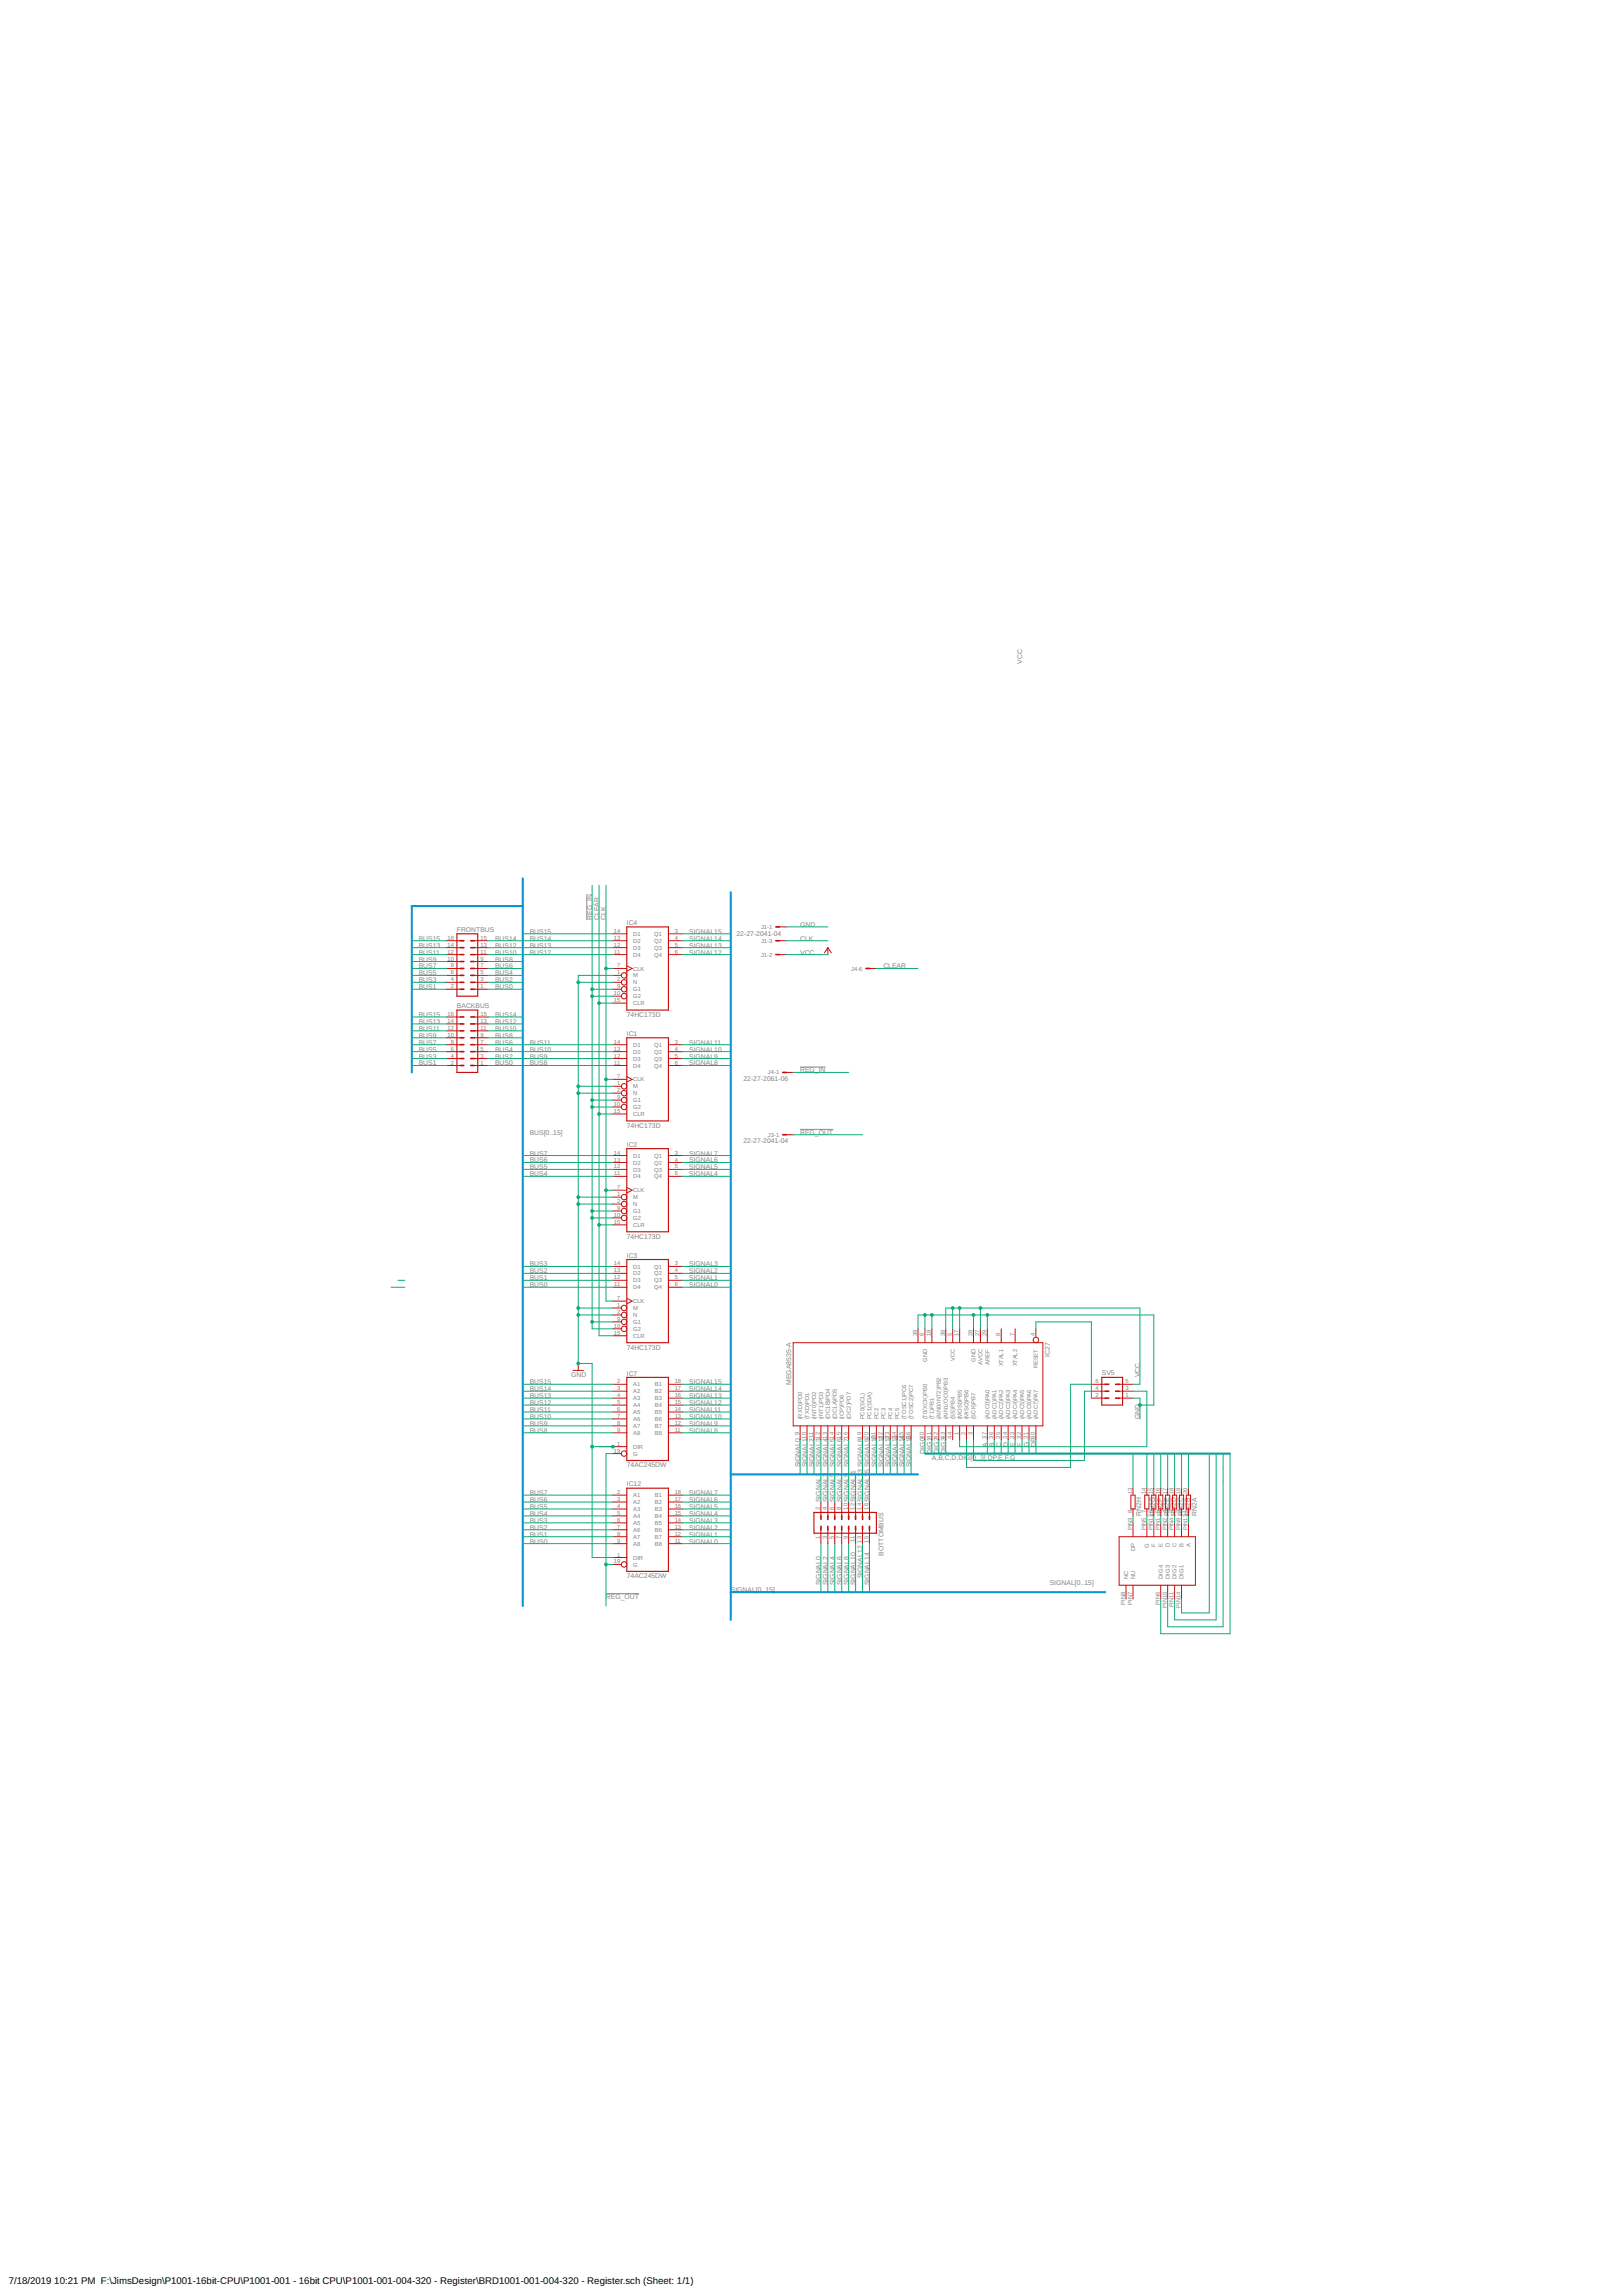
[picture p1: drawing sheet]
<svg xmlns="http://www.w3.org/2000/svg" width="594mm" height="841mm" viewBox="0 0 594 841" stroke-linecap="round" stroke-linejoin="round" font-family="sans-serif">
<defs><g id="words">
<g font-size="3.5">
<text x="3.2" y="836.8">7/18/2019</text>
<text x="19.9" y="836.8">10:21 PM F:\JimsDesign\P1001-16bit-CPU\P1001-001 - 16bit CPU\P1001-001-004-320 - Register\BRD1001-001-004-320 - Register.sch (Sheet: 1/1)</text>
</g>
<g font-size="2.5" fill="#808080">
<text x="374.3" y="243.2" transform="rotate(-90 374.3 243.2)">VCC</text>
<text x="167.3" y="341.4">FRONTBUS</text>
<text x="216.9" y="337.1" transform="rotate(-90 216.9 337.1)">REG_IN</text>
<text x="219.4" y="337.1" transform="rotate(-90 219.4 337.1)">CLEAR</text>
<text x="221.9" y="337.1" transform="rotate(-90 221.9 337.1)">CLK</text>
<text x="229.6" y="339">IC4</text>
<text x="293.1" y="339.7">GND</text>
<text x="153.4" y="347.3">BUS13</text>
<text x="153.4" y="344.7">BUS15</text>
<text x="181.3" y="347.3">BUS12</text>
<text x="181.3" y="344.7">BUS14</text>
<text x="194" y="347.3">BUS13</text>
<text x="194" y="344.7">BUS14</text>
<text x="194" y="342.2">BUS15</text>
<text x="252.4" y="342.2">SIGNAL15</text>
<text x="252.4" y="344.7">SIGNAL14</text>
<text x="252.4" y="347.3">SIGNAL13</text>
<text x="269.8" y="342.8">22-27-2041-04</text>
<text x="293.1" y="344.7">CLK</text>
<text x="153.4" y="352.4">BUS9</text>
<text x="153.4" y="349.8">BUS11</text>
<text x="181.3" y="352.4">BUS8</text>
<text x="181.3" y="349.8">BUS10</text>
<text x="194" y="349.8">BUS12</text>
<text x="252.4" y="349.8">SIGNAL12</text>
<text x="293.1" y="349.8">VCC</text>
<text x="153.4" y="354.9">BUS7</text>
<text x="153.4" y="357.4">BUS5</text>
<text x="153.4" y="360">BUS3</text>
<text x="181.3" y="354.9">BUS6</text>
<text x="181.3" y="357.4">BUS4</text>
<text x="181.3" y="360">BUS2</text>
<text x="323.5" y="354.9">CLEAR</text>
<text x="153.4" y="362.5">BUS1</text>
<text x="181.3" y="362.5">BUS0</text>
<text x="167.3" y="369.4">BACKBUS</text>
<text x="153.4" y="377.8">BUS11</text>
<text x="153.4" y="375.2">BUS13</text>
<text x="153.4" y="372.7">BUS15</text>
<text x="181.3" y="377.8">BUS10</text>
<text x="181.3" y="375.2">BUS12</text>
<text x="181.3" y="372.7">BUS14</text>
<text x="229.6" y="372.7">74HC173D</text>
<text x="153.4" y="382.8">BUS7</text>
<text x="153.4" y="380.3">BUS9</text>
<text x="181.3" y="382.8">BUS6</text>
<text x="181.3" y="380.3">BUS8</text>
<text x="194" y="382.8">BUS11</text>
<text x="229.6" y="379.7">IC1</text>
<text x="252.4" y="382.8">SIGNAL11</text>
<text x="153.4" y="385.4">BUS5</text>
<text x="153.4" y="387.9">BUS3</text>
<text x="181.3" y="385.4">BUS4</text>
<text x="181.3" y="387.9">BUS2</text>
<text x="194" y="387.9">BUS9</text>
<text x="194" y="385.4">BUS10</text>
<text x="252.4" y="385.4">SIGNAL10</text>
<text x="252.4" y="387.9">SIGNAL9</text>
<text x="153.4" y="390.5">BUS1</text>
<text x="181.3" y="390.5">BUS0</text>
<text x="194" y="390.5">BUS8</text>
<text x="252.4" y="390.5">SIGNAL8</text>
<text x="293.1" y="393">REG_IN</text>
<text x="272.3" y="396.2">22-27-2061-06</text>
<text x="229.6" y="413.3">74HC173D</text>
<text x="194" y="415.8">BUS[0..15]</text>
<text x="272.3" y="419">22-27-2041-04</text>
<text x="293.1" y="415.8">REG_OUT</text>
<text x="194" y="423.5">BUS7</text>
<text x="229.6" y="420.3">IC2</text>
<text x="252.4" y="423.5">SIGNAL7</text>
<text x="194" y="426">BUS6</text>
<text x="194" y="428.5">BUS5</text>
<text x="194" y="431.1">BUS4</text>
<text x="252.4" y="426">SIGNAL6</text>
<text x="252.4" y="431.1">SIGNAL4</text>
<text x="252.4" y="428.5">SIGNAL5</text>
<text x="229.6" y="453.9">74HC173D</text>
<text x="229.6" y="460.9">IC3</text>
<text x="194" y="466.6">BUS2</text>
<text x="194" y="464.1">BUS3</text>
<text x="252.4" y="464.1">SIGNAL3</text>
<text x="252.4" y="466.6">SIGNAL2</text>
<text x="194" y="471.7">BUS0</text>
<text x="194" y="469.2">BUS1</text>
<text x="252.4" y="469.2">SIGNAL1</text>
<text x="252.4" y="471.7">SIGNAL0</text>
<text x="229.6" y="494.6">74HC173D</text>
<text x="384.5" y="497.3" transform="rotate(-90 384.5 497.3)">IC27</text>
<text x="403.5" y="504">SV5</text>
<text x="194" y="509.8">BUS14</text>
<text x="194" y="507.3">BUS15</text>
<text x="209.2" y="504.7">GND</text>
<text x="229.6" y="504.1">IC7</text>
<text x="252.4" y="507.3">SIGNAL15</text>
<text x="252.4" y="509.8">SIGNAL14</text>
<text x="289.8" y="507.5" transform="rotate(-90 289.8 507.5)">MEGA8535-A</text>
<text x="417.5" y="504.7" transform="rotate(-90 417.5 504.7)">VCC</text>
<text x="194" y="514.9">BUS12</text>
<text x="194" y="512.4">BUS13</text>
<text x="252.4" y="512.4">SIGNAL13</text>
<text x="252.4" y="514.9">SIGNAL12</text>
<text x="194" y="520">BUS10</text>
<text x="194" y="517.4">BUS11</text>
<text x="252.4" y="517.4">SIGNAL11</text>
<text x="252.4" y="520">SIGNAL10</text>
<text x="417.5" y="520" transform="rotate(-90 417.5 520)">GND</text>
<text x="194" y="525.1">BUS8</text>
<text x="194" y="522.5">BUS9</text>
<text x="252.4" y="522.5">SIGNAL9</text>
<text x="252.4" y="525.1">SIGNAL8</text>
<text x="338.8" y="532.7" transform="rotate(-90 338.8 532.7)">DIG0</text>
<text x="341.3" y="532.7" transform="rotate(-90 341.3 532.7)">DIG1</text>
<text x="343.9" y="532.7" transform="rotate(-90 343.9 532.7)">DIG2</text>
<text x="346.4" y="532.7" transform="rotate(-90 346.4 532.7)">DIG3</text>
<text x="361.6" y="530.1" transform="rotate(-90 361.6 530.1)">A</text>
<text x="364.2" y="530.1" transform="rotate(-90 364.2 530.1)">B</text>
<text x="366.7" y="530.1" transform="rotate(-90 366.7 530.1)">C</text>
<text x="369.3" y="530.1" transform="rotate(-90 369.3 530.1)">D</text>
<text x="371.8" y="530.1" transform="rotate(-90 371.8 530.1)">E</text>
<text x="374.3" y="530.1" transform="rotate(-90 374.3 530.1)">F</text>
<text x="376.9" y="530.1" transform="rotate(-90 376.9 530.1)">G</text>
<text x="379.4" y="530.1" transform="rotate(-90 379.4 530.1)">DP</text>
<text x="229.6" y="537.8">74AC245DW</text>
<text x="293.1" y="537.8" transform="rotate(-90 293.1 537.8)">SIGNAL0</text>
<text x="295.6" y="537.8" transform="rotate(-90 295.6 537.8)">SIGNAL1</text>
<text x="298.1" y="537.8" transform="rotate(-90 298.1 537.8)">SIGNAL2</text>
<text x="300.7" y="537.8" transform="rotate(-90 300.7 537.8)">SIGNAL3</text>
<text x="303.2" y="537.8" transform="rotate(-90 303.2 537.8)">SIGNAL4</text>
<text x="305.8" y="537.8" transform="rotate(-90 305.8 537.8)">SIGNAL5</text>
<text x="308.3" y="537.8" transform="rotate(-90 308.3 537.8)">SIGNAL6</text>
<text x="310.8" y="537.8" transform="rotate(-90 310.8 537.8)">SIGNAL7</text>
<text x="315.9" y="539.9" transform="rotate(-90 315.9 539.9)">3 SIGNAL8</text>
<text x="318.5" y="539.9" transform="rotate(-90 318.5 539.9)">5 SIGNAL9</text>
<text x="321" y="537.8" transform="rotate(-90 321 537.8)">SIGNAL10</text>
<text x="323.5" y="537.8" transform="rotate(-90 323.5 537.8)">SIGNAL11</text>
<text x="326.1" y="537.8" transform="rotate(-90 326.1 537.8)">SIGNAL12</text>
<text x="328.6" y="537.8" transform="rotate(-90 328.6 537.8)">SIGNAL13</text>
<text x="331.2" y="537.8" transform="rotate(-90 331.2 537.8)">SIGNAL14</text>
<text x="333.7" y="537.8" transform="rotate(-90 333.7 537.8)">SIGNAL15</text>
<text x="341.3" y="535.2">A,B,C,D,DIG[0..3],DP,E,F,G</text>
<text x="229.6" y="544.7">IC12</text>
<text x="313.4" y="540.1" transform="rotate(-90 313.4 540.1)">1</text>
<text x="194" y="547.9">BUS7</text>
<text x="194" y="550.4">BUS6</text>
<text x="252.4" y="547.9">SIGNAL7</text>
<text x="252.4" y="550.4">SIGNAL6</text>
<text x="300.7" y="550.4" transform="rotate(-90 300.7 550.4)">SIGNAL1</text>
<text x="303.2" y="550.4" transform="rotate(-90 303.2 550.4)">SIGNAL3</text>
<text x="305.8" y="550.4" transform="rotate(-90 305.8 550.4)">SIGNAL5</text>
<text x="308.3" y="550.4" transform="rotate(-90 308.3 550.4)">SIGNAL7</text>
<text x="310.8" y="550.4" transform="rotate(-90 310.8 550.4)">SIGNAL9</text>
<text x="313.4" y="550.4" transform="rotate(-90 313.4 550.4)">SIGNAL1</text>
<text x="315.9" y="550.4" transform="rotate(-90 315.9 550.4)">SIGNAL1</text>
<text x="318.5" y="550.4" transform="rotate(-90 318.5 550.4)">SIGNAL1</text>
<text x="194" y="553">BUS5</text>
<text x="194" y="555.5">BUS4</text>
<text x="252.4" y="555.5">SIGNAL4</text>
<text x="252.4" y="553">SIGNAL5</text>
<text x="418" y="555.5" transform="rotate(-90 418 555.5)">RN2H</text>
<text x="423.1" y="555.5" transform="rotate(-90 423.1 555.5)">RN2G</text>
<text x="425.6" y="555.5" transform="rotate(-90 425.6 555.5)">RN2F</text>
<text x="428.2" y="555.5" transform="rotate(-90 428.2 555.5)">RN2E</text>
<text x="430.7" y="555.5" transform="rotate(-90 430.7 555.5)">RN2D</text>
<text x="433.3" y="555.5" transform="rotate(-90 433.3 555.5)">RN2C</text>
<text x="435.8" y="555.5" transform="rotate(-90 435.8 555.5)">RN2B</text>
<text x="438.3" y="555.5" transform="rotate(-90 438.3 555.5)">RN2A</text>
<text x="194" y="563.1">BUS1</text>
<text x="194" y="560.6">BUS2</text>
<text x="194" y="558.1">BUS3</text>
<text x="252.4" y="558.1">SIGNAL3</text>
<text x="252.4" y="560.6">SIGNAL2</text>
<text x="252.4" y="563.1">SIGNAL1</text>
<text x="194" y="565.7">BUS0</text>
<text x="252.4" y="565.7">SIGNAL0</text>
<text x="323.5" y="570.1" transform="rotate(-90 323.5 570.1)">BOTTOMBUS</text>
<text x="229.6" y="578.4">74AC245DW</text>
<text x="300.7" y="580.9" transform="rotate(-90 300.7 580.9)">SIGNAL0</text>
<text x="303.2" y="580.9" transform="rotate(-90 303.2 580.9)">SIGNAL2</text>
<text x="305.8" y="580.9" transform="rotate(-90 305.8 580.9)">SIGNAL4</text>
<text x="308.3" y="580.9" transform="rotate(-90 308.3 580.9)">SIGNAL6</text>
<text x="310.8" y="580.9" transform="rotate(-90 310.8 580.9)">SIGNAL8</text>
<text x="313.4" y="580.9" transform="rotate(-90 313.4 580.9)">SIGNAL10</text>
<text x="315.9" y="578.4" transform="rotate(-90 315.9 578.4)">SIGNAL12</text>
<text x="318.5" y="580.9" transform="rotate(-90 318.5 580.9)">SIGNAL14</text>
<text x="384.5" y="580.9">SIGNAL[0..15]</text>
<text x="221.9" y="586">REG_OUT</text>
<text x="267.7" y="583.5">SIGNAL[0..15]</text>
</g>
<g font-size="2.1" fill="#808080">
<text x="224.9" y="341.8">14</text>
<text x="247.1" y="341.8">3</text>
<text x="278.7" y="340.4">J1-1</text>
<text x="163.9" y="346.9">14</text>
<text x="163.9" y="344.4">16</text>
<text x="176" y="346.9">13</text>
<text x="176" y="344.4">15</text>
<text x="224.9" y="346.9">12</text>
<text x="224.9" y="344.4">13</text>
<text x="231.9" y="345.5">D2</text>
<text x="231.9" y="343">D1</text>
<text x="239.6" y="343">Q1</text>
<text x="239.6" y="345.5">Q2</text>
<text x="247.1" y="344.4">4</text>
<text x="247.1" y="346.9">5</text>
<text x="278.7" y="345.5">J1-3</text>
<text x="163.9" y="352">10</text>
<text x="163.9" y="349.5">12</text>
<text x="176" y="352">9</text>
<text x="176" y="349.5">11</text>
<text x="225" y="349.5">11</text>
<text x="231.9" y="350.6">D4</text>
<text x="231.9" y="348">D3</text>
<text x="239.6" y="348">Q3</text>
<text x="239.6" y="350.6">Q4</text>
<text x="247.1" y="349.5">6</text>
<text x="278.7" y="350.6">J1-2</text>
<text x="165.1" y="359.6">4</text>
<text x="165.1" y="357.1">6</text>
<text x="165.1" y="354.5">8</text>
<text x="176" y="359.6">3</text>
<text x="176" y="357.1">5</text>
<text x="176" y="354.5">7</text>
<text x="226" y="357.1">1</text>
<text x="226" y="359.6">2</text>
<text x="226" y="354.5">7</text>
<text x="231.9" y="358.2">M</text>
<text x="231.9" y="355.7">CLK</text>
<text x="311.7" y="355.7">J4-6</text>
<text x="165.1" y="362.2">2</text>
<text x="176" y="362.2">1</text>
<text x="224.9" y="364.7">10</text>
<text x="226" y="362.2">9</text>
<text x="231.9" y="360.7">N</text>
<text x="231.9" y="363.3">G1</text>
<text x="231.9" y="365.8">G2</text>
<text x="224.9" y="367.2">15</text>
<text x="231.9" y="368.4">CLR</text>
<text x="163.9" y="377.4">12</text>
<text x="163.9" y="374.9">14</text>
<text x="163.9" y="372.3">16</text>
<text x="176" y="377.4">11</text>
<text x="176" y="374.9">13</text>
<text x="176" y="372.3">15</text>
<text x="163.9" y="379.9">10</text>
<text x="165.1" y="382.5">8</text>
<text x="176" y="382.5">7</text>
<text x="176" y="379.9">9</text>
<text x="224.9" y="382.5">14</text>
<text x="231.9" y="383.6">D1</text>
<text x="239.6" y="383.6">Q1</text>
<text x="247.1" y="382.5">3</text>
<text x="165.1" y="387.6">4</text>
<text x="165.1" y="385">6</text>
<text x="176" y="387.6">3</text>
<text x="176" y="385">5</text>
<text x="224.9" y="387.6">12</text>
<text x="224.9" y="385">13</text>
<text x="231.9" y="388.7">D3</text>
<text x="231.9" y="386.1">D2</text>
<text x="239.6" y="386.1">Q2</text>
<text x="239.6" y="388.7">Q3</text>
<text x="247.1" y="385">4</text>
<text x="247.1" y="387.6">5</text>
<text x="165.1" y="390.1">2</text>
<text x="176" y="390.1">1</text>
<text x="225" y="390.1">11</text>
<text x="226" y="395.2">7</text>
<text x="231.9" y="391.2">D4</text>
<text x="239.6" y="391.2">Q4</text>
<text x="247.1" y="390.1">6</text>
<text x="281.3" y="393.8">J4-1</text>
<text x="226" y="397.7">1</text>
<text x="226" y="400.3">2</text>
<text x="231.9" y="398.8">M</text>
<text x="231.9" y="401.4">N</text>
<text x="231.9" y="396.3">CLK</text>
<text x="224.9" y="405.3">10</text>
<text x="224.9" y="407.9">15</text>
<text x="226" y="402.8">9</text>
<text x="231.9" y="403.9">G1</text>
<text x="231.9" y="406.5">G2</text>
<text x="231.9" y="409">CLR</text>
<text x="281.3" y="416.6">J3-1</text>
<text x="224.9" y="425.7">13</text>
<text x="224.9" y="423.1">14</text>
<text x="231.9" y="424.2">D1</text>
<text x="239.6" y="424.2">Q1</text>
<text x="247.1" y="423.1">3</text>
<text x="247.1" y="425.7">4</text>
<text x="224.9" y="428.2">12</text>
<text x="225" y="430.7">11</text>
<text x="231.9" y="431.8">D4</text>
<text x="231.9" y="429.3">D3</text>
<text x="231.9" y="426.8">D2</text>
<text x="239.6" y="426.8">Q2</text>
<text x="239.6" y="429.3">Q3</text>
<text x="239.6" y="431.8">Q4</text>
<text x="247.1" y="428.2">5</text>
<text x="247.1" y="430.7">6</text>
<text x="226" y="435.8">7</text>
<text x="231.9" y="436.9">CLK</text>
<text x="226" y="438.3">1</text>
<text x="226" y="440.9">2</text>
<text x="226" y="443.4">9</text>
<text x="231.9" y="439.5">M</text>
<text x="231.9" y="442">N</text>
<text x="224.9" y="446">10</text>
<text x="224.9" y="448.5">15</text>
<text x="231.9" y="444.5">G1</text>
<text x="231.9" y="447.1">G2</text>
<text x="231.9" y="449.6">CLR</text>
<text x="224.9" y="466.3">13</text>
<text x="224.9" y="463.7">14</text>
<text x="231.9" y="467.4">D2</text>
<text x="231.9" y="464.9">D1</text>
<text x="239.6" y="464.9">Q1</text>
<text x="239.6" y="467.4">Q2</text>
<text x="247.1" y="463.7">3</text>
<text x="247.1" y="466.3">4</text>
<text x="224.9" y="468.8">12</text>
<text x="225" y="471.4">11</text>
<text x="231.9" y="472.5">D4</text>
<text x="231.9" y="469.9">D3</text>
<text x="239.6" y="469.9">Q3</text>
<text x="239.6" y="472.5">Q4</text>
<text x="247.1" y="468.8">5</text>
<text x="247.1" y="471.4">6</text>
<text x="226" y="479">1</text>
<text x="226" y="476.4">7</text>
<text x="231.9" y="477.6">CLK</text>
<text x="226" y="481.5">2</text>
<text x="226" y="484.1">9</text>
<text x="231.9" y="480.1">M</text>
<text x="231.9" y="482.6">N</text>
<text x="231.9" y="485.2">G1</text>
<text x="224.9" y="486.6">10</text>
<text x="224.9" y="489.1">15</text>
<text x="231.9" y="487.7">G2</text>
<text x="231.9" y="490.3">CLR</text>
<text x="335.9" y="489.7" transform="rotate(-90 335.9 489.7)">39</text>
<text x="338.4" y="489.7" transform="rotate(-90 338.4 489.7)">6</text>
<text x="341" y="489.7" transform="rotate(-90 341 489.7)">18</text>
<text x="346" y="489.7" transform="rotate(-90 346 489.7)">38</text>
<text x="348.6" y="489.7" transform="rotate(-90 348.6 489.7)">5</text>
<text x="351.1" y="489.7" transform="rotate(-90 351.1 489.7)">17</text>
<text x="356.2" y="489.7" transform="rotate(-90 356.2 489.7)">28</text>
<text x="358.7" y="489.7" transform="rotate(-90 358.7 489.7)">27</text>
<text x="361.3" y="489.7" transform="rotate(-90 361.3 489.7)">29</text>
<text x="366.4" y="489.7" transform="rotate(-90 366.4 489.7)">8</text>
<text x="371.4" y="489.7" transform="rotate(-90 371.4 489.7)">7</text>
<text x="379.1" y="489.7" transform="rotate(-90 379.1 489.7)">4</text>
<text x="339.5" y="499.1" transform="rotate(-90 339.5 499.1)">GND</text>
<text x="349.7" y="498.9" transform="rotate(-90 349.7 498.9)">VCC</text>
<text x="357.3" y="499.1" transform="rotate(-90 357.3 499.1)">GND</text>
<text x="359.9" y="500.2" transform="rotate(-90 359.9 500.2)">AVCC</text>
<text x="362.4" y="500.1" transform="rotate(-90 362.4 500.1)">AREF</text>
<text x="367.5" y="500.7" transform="rotate(-90 367.5 500.7)">XTAL1</text>
<text x="372.6" y="500.7" transform="rotate(-90 372.6 500.7)">XTAL2</text>
<text x="380.2" y="501.5" transform="rotate(-90 380.2 501.5)">RESET</text>
<text x="226" y="506.9">2</text>
<text x="226" y="509.5">3</text>
<text x="231.9" y="508">A1</text>
<text x="239.9" y="508">B1</text>
<text x="247.1" y="509.5">17</text>
<text x="247.1" y="506.9">18</text>
<text x="401.3" y="509.5">4</text>
<text x="401.3" y="506.9">6</text>
<text x="412.2" y="509.5">3</text>
<text x="412.2" y="506.9">5</text>
<text x="226" y="512">4</text>
<text x="226" y="514.5">5</text>
<text x="231.9" y="510.6">A2</text>
<text x="231.9" y="513.1">A3</text>
<text x="231.9" y="515.7">A4</text>
<text x="239.9" y="515.7">B4</text>
<text x="239.9" y="513.1">B3</text>
<text x="239.9" y="510.6">B2</text>
<text x="247.1" y="514.5">15</text>
<text x="247.1" y="512">16</text>
<text x="401.3" y="512">2</text>
<text x="412.2" y="512">1</text>
<text x="226" y="517.1">6</text>
<text x="226" y="519.6">7</text>
<text x="231.9" y="518.2">A5</text>
<text x="231.9" y="520.7">A6</text>
<text x="239.9" y="520.7">B6</text>
<text x="239.9" y="518.2">B5</text>
<text x="247.1" y="519.6">13</text>
<text x="247.1" y="517.1">14</text>
<text x="293.8" y="520.2" transform="rotate(-90 293.8 520.2)">(RXD)PD0</text>
<text x="296.4" y="520.2" transform="rotate(-90 296.4 520.2)">(TXD)PD1</text>
<text x="298.9" y="520.2" transform="rotate(-90 298.9 520.2)">(INT0)PD2</text>
<text x="301.4" y="520.2" transform="rotate(-90 301.4 520.2)">(INT1)PD3</text>
<text x="304" y="520.2" transform="rotate(-90 304 520.2)">(OC1B)PD4</text>
<text x="306.5" y="520.2" transform="rotate(-90 306.5 520.2)">(OC1A)PD5</text>
<text x="309.1" y="520.2" transform="rotate(-90 309.1 520.2)">(ICP)PD6</text>
<text x="311.6" y="520.2" transform="rotate(-90 311.6 520.2)">(OC2)PD7</text>
<text x="316.7" y="520.2" transform="rotate(-90 316.7 520.2)">PC0(SCL)</text>
<text x="319.2" y="520.2" transform="rotate(-90 319.2 520.2)">PC1(SDA)</text>
<text x="321.8" y="520.2" transform="rotate(-90 321.8 520.2)">PC2</text>
<text x="324.3" y="520.2" transform="rotate(-90 324.3 520.2)">PC3</text>
<text x="326.8" y="520.2" transform="rotate(-90 326.8 520.2)">PC4</text>
<text x="329.4" y="520.2" transform="rotate(-90 329.4 520.2)">PC5</text>
<text x="331.9" y="520.2" transform="rotate(-90 331.9 520.2)">(TOSC1)PC6</text>
<text x="334.5" y="520.2" transform="rotate(-90 334.5 520.2)">(TOSC2)PC7</text>
<text x="339.5" y="520.2" transform="rotate(-90 339.5 520.2)">(T0/XCK)PB0</text>
<text x="342.1" y="520.2" transform="rotate(-90 342.1 520.2)">(T1)PB1</text>
<text x="344.6" y="520.2" transform="rotate(-90 344.6 520.2)">(AIN0/INT2)PB2</text>
<text x="347.2" y="520.2" transform="rotate(-90 347.2 520.2)">(AIN1/OC0)PB3</text>
<text x="349.7" y="520.2" transform="rotate(-90 349.7 520.2)">(SS)PB4</text>
<text x="352.2" y="520.2" transform="rotate(-90 352.2 520.2)">(MOSI)PB5</text>
<text x="354.8" y="520.2" transform="rotate(-90 354.8 520.2)">(MISO)PB6</text>
<text x="357.3" y="520.2" transform="rotate(-90 357.3 520.2)">(SCK)PB7</text>
<text x="362.4" y="520.2" transform="rotate(-90 362.4 520.2)">(ADC0)PA0</text>
<text x="364.9" y="520.2" transform="rotate(-90 364.9 520.2)">(ADC1)PA1</text>
<text x="367.5" y="520.2" transform="rotate(-90 367.5 520.2)">(ADC2)PA2</text>
<text x="370" y="520.2" transform="rotate(-90 370 520.2)">(ADC3)PA3</text>
<text x="372.6" y="520.2" transform="rotate(-90 372.6 520.2)">(ADC4)PA4</text>
<text x="375.1" y="520.2" transform="rotate(-90 375.1 520.2)">(ADC5)PA5</text>
<text x="377.6" y="520.2" transform="rotate(-90 377.6 520.2)">(ADC6)PA6</text>
<text x="380.2" y="520.2" transform="rotate(-90 380.2 520.2)">(ADC7)PA7</text>
<text x="226" y="522.2">8</text>
<text x="226" y="524.7">9</text>
<text x="231.9" y="523.3">A7</text>
<text x="231.9" y="525.8">A8</text>
<text x="239.9" y="525.8">B8</text>
<text x="239.9" y="523.3">B7</text>
<text x="247.1" y="524.7">11</text>
<text x="247.1" y="522.2">12</text>
<text x="292.7" y="526" transform="rotate(-90 292.7 526)">9</text>
<text x="295.2" y="527.2" transform="rotate(-90 295.2 527.2)">10</text>
<text x="297.8" y="527.1" transform="rotate(-90 297.8 527.1)">11</text>
<text x="300.3" y="527.2" transform="rotate(-90 300.3 527.2)">12</text>
<text x="302.9" y="527.2" transform="rotate(-90 302.9 527.2)">13</text>
<text x="305.4" y="527.2" transform="rotate(-90 305.4 527.2)">14</text>
<text x="307.9" y="527.2" transform="rotate(-90 307.9 527.2)">15</text>
<text x="310.5" y="527.2" transform="rotate(-90 310.5 527.2)">16</text>
<text x="315.6" y="527.2" transform="rotate(-90 315.6 527.2)">19</text>
<text x="318.1" y="527.2" transform="rotate(-90 318.1 527.2)">20</text>
<text x="320.6" y="527.2" transform="rotate(-90 320.6 527.2)">21</text>
<text x="323.2" y="527.2" transform="rotate(-90 323.2 527.2)">22</text>
<text x="325.7" y="527.2" transform="rotate(-90 325.7 527.2)">23</text>
<text x="328.3" y="527.2" transform="rotate(-90 328.3 527.2)">24</text>
<text x="330.8" y="527.2" transform="rotate(-90 330.8 527.2)">25</text>
<text x="333.3" y="527.2" transform="rotate(-90 333.3 527.2)">26</text>
<text x="338.4" y="527.2" transform="rotate(-90 338.4 527.2)">40</text>
<text x="341" y="527.2" transform="rotate(-90 341 527.2)">41</text>
<text x="343.5" y="527.2" transform="rotate(-90 343.5 527.2)">42</text>
<text x="346" y="527.2" transform="rotate(-90 346 527.2)">43</text>
<text x="348.6" y="527.2" transform="rotate(-90 348.6 527.2)">44</text>
<text x="351.1" y="526" transform="rotate(-90 351.1 526)">1</text>
<text x="353.7" y="526" transform="rotate(-90 353.7 526)">2</text>
<text x="356.2" y="526" transform="rotate(-90 356.2 526)">3</text>
<text x="361.3" y="527.2" transform="rotate(-90 361.3 527.2)">37</text>
<text x="363.8" y="527.2" transform="rotate(-90 363.8 527.2)">36</text>
<text x="366.4" y="527.2" transform="rotate(-90 366.4 527.2)">35</text>
<text x="368.9" y="527.2" transform="rotate(-90 368.9 527.2)">34</text>
<text x="371.4" y="527.2" transform="rotate(-90 371.4 527.2)">33</text>
<text x="374" y="527.2" transform="rotate(-90 374 527.2)">32</text>
<text x="376.5" y="527.2" transform="rotate(-90 376.5 527.2)">31</text>
<text x="379.1" y="527.2" transform="rotate(-90 379.1 527.2)">30</text>
<text x="224.9" y="532.3">19</text>
<text x="226" y="529.8">1</text>
<text x="231.9" y="530.9">DIR</text>
<text x="231.9" y="533.4">G</text>
<text x="226" y="547.6">2</text>
<text x="226" y="550.1">3</text>
<text x="231.9" y="548.7">A1</text>
<text x="231.9" y="551.2">A2</text>
<text x="239.9" y="551.2">B2</text>
<text x="239.9" y="548.7">B1</text>
<text x="247.1" y="550.1">17</text>
<text x="247.1" y="547.6">18</text>
<text x="414.6" y="547.6" transform="rotate(-90 414.6 547.6)">13</text>
<text x="419.7" y="547.6" transform="rotate(-90 419.7 547.6)">14</text>
<text x="422.2" y="547.6" transform="rotate(-90 422.2 547.6)">15</text>
<text x="424.8" y="547.6" transform="rotate(-90 424.8 547.6)">16</text>
<text x="427.3" y="547.6" transform="rotate(-90 427.3 547.6)">17</text>
<text x="429.8" y="547.6" transform="rotate(-90 429.8 547.6)">18</text>
<text x="432.4" y="547.6" transform="rotate(-90 432.4 547.6)">19</text>
<text x="434.9" y="547.6" transform="rotate(-90 434.9 547.6)">20</text>
<text x="226" y="552.6">4</text>
<text x="226" y="555.2">5</text>
<text x="226" y="557.7">6</text>
<text x="231.9" y="553.8">A3</text>
<text x="231.9" y="556.3">A4</text>
<text x="239.9" y="556.3">B4</text>
<text x="239.9" y="553.8">B3</text>
<text x="247.1" y="557.7">14</text>
<text x="247.1" y="555.2">15</text>
<text x="247.1" y="552.6">16</text>
<text x="300.3" y="553.2" transform="rotate(-90 300.3 553.2)">2</text>
<text x="302.9" y="553.2" transform="rotate(-90 302.9 553.2)">4</text>
<text x="305.4" y="553.2" transform="rotate(-90 305.4 553.2)">6</text>
<text x="307.9" y="553.2" transform="rotate(-90 307.9 553.2)">8</text>
<text x="310.5" y="553.2" transform="rotate(-90 310.5 553.2)">10</text>
<text x="313" y="553.2" transform="rotate(-90 313 553.2)">12</text>
<text x="315.6" y="553.2" transform="rotate(-90 315.6 553.2)">14</text>
<text x="318.1" y="553.2" transform="rotate(-90 318.1 553.2)">16</text>
<text x="414.6" y="554.5" transform="rotate(-90 414.6 554.5)">8</text>
<text x="419.7" y="554.5" transform="rotate(-90 419.7 554.5)">7</text>
<text x="424.8" y="554.5" transform="rotate(-90 424.8 554.5)">5</text>
<text x="427.3" y="554.5" transform="rotate(-90 427.3 554.5)">4</text>
<text x="429.8" y="554.5" transform="rotate(-90 429.8 554.5)">3</text>
<text x="432.4" y="554.5" transform="rotate(-90 432.4 554.5)">2</text>
<text x="226" y="560.3">7</text>
<text x="226" y="562.8">8</text>
<text x="231.9" y="558.8">A5</text>
<text x="231.9" y="561.4">A6</text>
<text x="231.9" y="563.9">A7</text>
<text x="239.9" y="563.9">B7</text>
<text x="239.9" y="561.4">B6</text>
<text x="239.9" y="558.8">B5</text>
<text x="247.1" y="562.8">12</text>
<text x="247.1" y="560.3">13</text>
<text x="414.6" y="560.8" transform="rotate(-90 414.6 560.8)">PIN3</text>
<text x="419.7" y="560.8" transform="rotate(-90 419.7 560.8)">PIN5</text>
<text x="422.2" y="560.8" transform="rotate(-90 422.2 560.8)">PIN126</text>
<text x="424.8" y="560.8" transform="rotate(-90 424.8 560.8)">PIN1</text>
<text x="427.3" y="560.8" transform="rotate(-90 427.3 560.8)">PIN2</text>
<text x="429.8" y="560.8" transform="rotate(-90 429.8 560.8)">PIN4</text>
<text x="432.4" y="560.8" transform="rotate(-90 432.4 560.8)">PIN9</text>
<text x="434.9" y="560.8" transform="rotate(-90 434.9 560.8)">PIN131</text>
<text x="226" y="565.3">9</text>
<text x="231.9" y="566.4">A8</text>
<text x="239.9" y="566.4">B8</text>
<text x="247.1" y="565.3">11</text>
<text x="300.3" y="564.1" transform="rotate(-90 300.3 564.1)">1</text>
<text x="302.9" y="564.1" transform="rotate(-90 302.9 564.1)">3</text>
<text x="305.4" y="564.1" transform="rotate(-90 305.4 564.1)">5</text>
<text x="307.9" y="564.1" transform="rotate(-90 307.9 564.1)">7</text>
<text x="310.5" y="564.1" transform="rotate(-90 310.5 564.1)">9</text>
<text x="313" y="565.2" transform="rotate(-90 313 565.2)">11</text>
<text x="315.6" y="565.3" transform="rotate(-90 315.6 565.3)">13</text>
<text x="318.1" y="565.3" transform="rotate(-90 318.1 565.3)">15</text>
<text x="415.7" y="568.4" transform="rotate(-90 415.7 568.4)">DP</text>
<text x="420.8" y="567.2" transform="rotate(-90 420.8 567.2)">G</text>
<text x="423.3" y="566.8" transform="rotate(-90 423.3 566.8)">F</text>
<text x="425.9" y="566.9" transform="rotate(-90 425.9 566.9)">E</text>
<text x="428.4" y="567" transform="rotate(-90 428.4 567)">D</text>
<text x="431" y="567" transform="rotate(-90 431 567)">C</text>
<text x="433.5" y="566.9" transform="rotate(-90 433.5 566.9)">B</text>
<text x="436" y="566.9" transform="rotate(-90 436 566.9)">A</text>
<text x="224.9" y="573">19</text>
<text x="226" y="570.4">1</text>
<text x="231.9" y="571.5">DIR</text>
<text x="231.9" y="574.1">G</text>
<text x="413.2" y="578.6" transform="rotate(-90 413.2 578.6)">NC</text>
<text x="415.7" y="578.6" transform="rotate(-90 415.7 578.6)">NU</text>
<text x="425.9" y="578.6" transform="rotate(-90 425.9 578.6)">DIG4</text>
<text x="428.4" y="578.6" transform="rotate(-90 428.4 578.6)">DIG3</text>
<text x="431" y="578.6" transform="rotate(-90 431 578.6)">DIG2</text>
<text x="433.5" y="578.6" transform="rotate(-90 433.5 578.6)">DIG1</text>
<text x="412.1" y="588" transform="rotate(-90 412.1 588)">PIN8</text>
<text x="414.6" y="588" transform="rotate(-90 414.6 588)">PIN7</text>
<text x="424.8" y="588" transform="rotate(-90 424.8 588)">PIN6</text>
<text x="427.3" y="589.2" transform="rotate(-90 427.3 589.2)">PIN10</text>
<text x="429.8" y="589" transform="rotate(-90 429.8 589)">PIN11</text>
<text x="432.4" y="589.2" transform="rotate(-90 432.4 589.2)">PIN14</text>
</g>
</g></defs>
<path d="M214.9 327.8v9.3M293.1 391h9.3M293.1 413.9h12.1M222 584h12.1" fill="none" stroke="#808080" stroke-width=".37"/>
<path d="M229.6 339.7h15.2v30.4h-15.2zM167.3 342.2h7.7v22.9h-7.7zM167.3 370.1h7.7v22.9h-7.7zM229.6 380.3h15.2v30.5h-15.2zM229.6 420.9h15.2v30.5h-15.2zM229.6 461.6h15.2v30.4h-15.2zM229.6 504.7h15.2v30.5h-15.2zM403.5 504.7h7.7v10.2h-7.7zM229.6 545.4h15.2v30.4h-15.2zM298.1 554.2h22.9v7.7h-22.9z" fill="none" stroke="#c90d0c" stroke-width=".42"/>
<g fill="none" stroke="#c90d0c" stroke-width=".37">
<path d="M285.4 339.7h2.6M163.5 357.4h5.1M163.5 360h5.1M163.5 344.7h5.1M163.5 347.3h5.1M163.5 349.8h5.1M163.5 354.9h5.1M163.5 352.4h5.1M173.7 357.4h5.1M173.7 360h5.1M173.7 344.7h5.1M173.7 347.3h5.1"/>
<path d="M173.7 349.8h5.1M173.7 354.9h5.1M173.7 352.4h5.1M224.5 357.4h3.1M224.5 360h3.1M224.5 342.2h5.1M224.5 344.7h5.1M224.5 347.3h5.1M224.5 349.8h5.1M224.5 354.9h5.1M229.6 353.9l1.9 1-1.9 1M244.8 342.2h5.1"/>
<path d="M244.8 344.7h5.1M244.8 347.3h5.1M244.8 349.8h5.1M285.4 344.7h2.6M285.4 349.8h2.6M303.2 347.3l1.3 1.9M303.2 347.3l-1.3 1.9M303.2 347.3v2.5M318.5 354.9h2.5M163.5 362.5h5.1M163.5 377.8h5.1M163.5 375.2h5.1"/>
<path d="M163.5 372.7h5.1M173.7 362.5h5.1M173.7 377.8h5.1M173.7 375.2h5.1M173.7 372.7h5.1M224.5 362.5h3.1M224.5 365.1h3.1M224.5 367.6h5.1M163.5 382.8h5.1M163.5 385.4h5.1M163.5 387.9h5.1M163.5 390.5h5.1"/>
<path d="M163.5 380.3h5.1M173.7 382.8h5.1M173.7 385.4h5.1M173.7 387.9h5.1M173.7 390.5h5.1M173.7 380.3h5.1M224.5 398.1h3.1M224.5 382.8h5.1M224.5 385.4h5.1M224.5 387.9h5.1M224.5 390.5h5.1M224.5 395.5h5.1"/>
<path d="M229.6 394.5l1.9 1-1.9 1M244.8 382.8h5.1M244.8 385.4h5.1M244.8 387.9h5.1M244.8 390.5h5.1M288 393h2.5M224.5 400.6h3.1M224.5 403.1h3.1M224.5 405.7h3.1M224.5 408.2h5.1M288 415.8h2.5M224.5 438.7h3.1"/>
<path d="M224.5 423.5h5.1M224.5 426h5.1M224.5 428.5h5.1M224.5 431.1h5.1M224.5 436.2h5.1M229.6 435.2l1.9 1-1.9 1M244.8 423.5h5.1M244.8 426h5.1M244.8 428.5h5.1M244.8 431.1h5.1M224.5 441.2h3.1M224.5 443.8h3.1"/>
<path d="M224.5 446.3h3.1M224.5 448.9h5.1M224.5 479.3h3.1M224.5 464.1h5.1M224.5 466.6h5.1M224.5 469.2h5.1M224.5 471.7h5.1M224.5 476.8h5.1M229.6 475.8l1.9 1-1.9 1M244.8 464.1h5.1M244.8 466.6h5.1M244.8 469.2h5.1"/>
<path d="M244.8 471.7h5.1M211.8 499.7v2.5M224.5 481.9h3.1M224.5 484.4h3.1M224.5 487h3.1M224.5 489.5h5.1M290.5 492h91.5v30.5h-91.5zM336.2 487v5M338.8 487v5M341.3 487v5M346.4 487v5M348.9 487v5"/>
<path d="M351.5 487v5M356.6 487v5M359.1 487v5M361.6 487v5M366.7 487v5M371.8 487v5M379.4 487v3.1M209.9 502.2h3.8M224.5 507.3h5.1M224.5 509.8h5.1M224.5 512.4h5.1M224.5 514.9h5.1"/>
<path d="M224.5 517.4h5.1M224.5 520h5.1M244.8 507.3h5.1M244.8 509.8h5.1M244.8 512.4h5.1M244.8 514.9h5.1M244.8 517.4h5.1M244.8 520h5.1M399.7 507.3h5.1M399.7 509.8h5.1M399.7 512.4h5.1M409.9 507.3h5.1"/>
<path d="M409.9 509.8h5.1M409.9 512.4h5.1M224.5 530.1h5.1M224.5 522.5h5.1M224.5 525.1h5.1M224.5 532.7h3.1M244.8 522.5h5.1M244.8 525.1h5.1M293.1 522.5v5.1M295.6 522.5v5.1M298.1 522.5v5.1M300.7 522.5v5.1"/>
<path d="M303.2 522.5v5.1M305.8 522.5v5.1M308.3 522.5v5.1M310.8 522.5v5.1M315.9 522.5v5.1M318.5 522.5v5.1M321 522.5v5.1M323.5 522.5v5.1M326.1 522.5v5.1M328.6 522.5v5.1M331.2 522.5v5.1M333.7 522.5v5.1"/>
<path d="M338.8 522.5v5.1M341.3 522.5v5.1M343.9 522.5v5.1M346.4 522.5v5.1M348.9 522.5v5.1M351.5 522.5v5.1M354 522.5v5.1M356.6 522.5v5.1M361.6 522.5v5.1M364.2 522.5v5.1M366.7 522.5v5.1M369.3 522.5v5.1"/>
<path d="M371.8 522.5v5.1M374.3 522.5v5.1M376.9 522.5v5.1M379.4 522.5v5.1M224.5 547.9h5.1M224.5 550.4h5.1M224.5 553h5.1M224.5 555.5h5.1M224.5 558.1h5.1M244.8 547.9h5.1M244.8 550.4h5.1M244.8 553h5.1"/>
<path d="M244.8 555.5h5.1M244.8 558.1h5.1M300.7 550.4v5.1M303.2 550.4v5.1M305.8 550.4v5.1M308.3 550.4v5.1M310.8 550.4v5.1M313.4 550.4v5.1M315.9 550.4v5.1M318.5 550.4v5.1M414.2 547.9h1.5v5.1h-1.5zM415 545.4v2.5"/>
<path d="M415 553v2.5M415 558.1v5M419.3 547.9h1.5v5.1h-1.5zM420.1 545.4v2.5M420.1 553v2.5M420.1 558.1v5M421.8 547.9h1.6v5.1h-1.6zM422.6 545.4v2.5M422.6 553v2.5M422.6 558.1v5M424.4 547.9h1.5v5.1h-1.5zM425.1 545.4v2.5"/>
<path d="M425.1 553v2.5M425.1 558.1v5M426.9 547.9h1.5v5.1h-1.5zM427.7 545.4v2.5M427.7 553v2.5M427.7 558.1v5M429.5 547.9h1.5v5.1h-1.5zM430.2 545.4v2.5M430.2 553v2.5M430.2 558.1v5M432 547.9h1.5v5.1h-1.5zM432.8 545.4v2.5"/>
<path d="M432.8 553v2.5M432.8 558.1v5M434.5 547.9h1.6v5.1h-1.6zM435.3 545.4v2.5M435.3 553v2.5M435.3 558.1v5M224.5 570.8h5.1M224.5 560.6h5.1M224.5 563.1h5.1M224.5 565.7h5.1M224.5 573.3h3.1M244.8 560.6h5.1"/>
<path d="M244.8 563.1h5.1M244.8 565.7h5.1M300.7 560.6v5.1M303.2 560.6v5.1M305.8 560.6v5.1M308.3 560.6v5.1M310.8 560.6v5.1M313.4 560.6v5.1M315.9 560.6v5.1M318.5 560.6v5.1M409.9 563.1h27.9v17.8h-27.9zM412.4 580.9v5.1"/>
<path d="M415 580.9v5.1M425.1 580.9v5.1M427.7 580.9v5.1M430.2 580.9v5.1M432.8 580.9v5.1"/>
<circle cx="228.6" cy="357.4" r=".99"/>
<circle cx="228.6" cy="360" r=".99"/>
<circle cx="228.6" cy="365.1" r=".99"/>
<circle cx="228.6" cy="362.5" r=".99"/>
<circle cx="228.6" cy="398.1" r=".99"/>
<circle cx="228.6" cy="403.1" r=".99"/>
<circle cx="228.6" cy="400.6" r=".99"/>
<circle cx="228.6" cy="405.7" r=".99"/>
<circle cx="228.6" cy="438.7" r=".99"/>
<circle cx="228.6" cy="443.8" r=".99"/>
<circle cx="228.6" cy="446.3" r=".99"/>
<circle cx="228.6" cy="441.2" r=".99"/>
<circle cx="228.6" cy="479.3" r=".99"/>
<circle cx="228.6" cy="484.4" r=".99"/>
<circle cx="228.6" cy="481.9" r=".99"/>
<circle cx="228.6" cy="487" r=".99"/>
<circle cx="379.4" cy="491" r=".99"/>
<circle cx="228.6" cy="532.7" r=".99"/>
<circle cx="228.6" cy="573.3" r=".99"/>
</g>
<g fill="none" stroke="#c90d0c" stroke-width=".61">
<path d="M284.2 339.7h1.2M168.6 352.4h1.3M168.6 354.9h1.3M168.6 357.4h1.3M168.6 360h1.3M168.6 349.8h1.3M168.6 347.3h1.3M168.6 344.7h1.3M172.4 352.4h1.3M172.4 354.9h1.3M172.4 357.4h1.3M172.4 360h1.3"/>
<path d="M172.4 349.8h1.3M172.4 347.3h1.3M172.4 344.7h1.3M284.2 349.8h1.2M284.2 344.7h1.2M317.2 354.9h1.3M168.6 362.5h1.3M168.6 377.8h1.3M168.6 375.2h1.3M168.6 372.7h1.3M172.4 362.5h1.3M172.4 377.8h1.3"/>
<path d="M172.4 375.2h1.3M172.4 372.7h1.3M168.6 380.3h1.3M168.6 382.8h1.3M168.6 385.4h1.3M168.6 387.9h1.3M168.6 390.5h1.3M172.4 380.3h1.3M172.4 382.8h1.3M172.4 385.4h1.3M172.4 387.9h1.3M172.4 390.5h1.3"/>
<path d="M286.7 393h1.3M286.7 415.8h1.3M404.8 507.3h1.3M404.8 509.8h1.3M404.8 512.4h1.3M408.6 507.3h1.3M408.6 509.8h1.3M408.6 512.4h1.3M300.7 555.5v1.3M300.7 559.3v1.3M303.2 555.5v1.3M303.2 559.3v1.3"/>
<path d="M305.8 555.5v1.3M305.8 559.3v1.3M308.3 555.5v1.3M308.3 559.3v1.3M310.8 555.5v1.3M310.8 559.3v1.3M313.4 555.5v1.3M313.4 559.3v1.3M315.9 555.5v1.3M315.9 559.3v1.3M318.5 555.5v1.3M318.5 559.3v1.3"/>
</g>
<path d="M191.5 321.9v266.6M191.5 332h-40.7v61M267.7 327v266.6M338.8 532.7h111.7M267.7 540.3h68.5M267.7 583.5h137.1" fill="none" stroke="#0696d7" stroke-width=".76"/>
<g fill="none" stroke="#0dab76" stroke-width=".37">
<path d="M216.9 324.4v162.6h7.6M219.4 324.4v165.1h5.1M222 324.4v152.4h2.5M288 339.7h15.2M150.8 354.9h12.7M150.8 357.4h12.7M150.8 360h12.7M150.8 352.4h12.7M150.8 349.8h12.7M150.8 347.3h12.7M150.8 344.7h12.7M178.8 354.9h12.7"/>
<path d="M178.8 357.4h12.7M178.8 360h12.7M178.8 352.4h12.7M178.8 349.8h45.7M178.8 347.3h45.7M178.8 344.7h45.7M191.5 342.2h33M211.8 360h12.7M222 354.9h2.5M224.5 357.4h-12.7v142.3h5.1v71.1h7.6M249.9 349.8h17.8M249.9 347.3h17.8"/>
<path d="M249.9 344.7h17.8M249.9 342.2h17.8M288 349.8h15.2M288 344.7h15.2M321 354.9h15.2M150.8 362.5h12.7M150.8 377.8h12.7M150.8 375.2h12.7M150.8 372.7h12.7M178.8 362.5h12.7M178.8 377.8h12.7M178.8 375.2h12.7"/>
<path d="M178.8 372.7h12.7M216.9 362.5h7.6M216.9 365.1h7.6M219.4 367.6h5.1M150.8 382.8h12.7M150.8 385.4h12.7M150.8 390.5h12.7M150.8 387.9h12.7M150.8 380.3h12.7M178.8 382.8h45.7M178.8 385.4h45.7M178.8 390.5h45.7"/>
<path d="M178.8 387.9h45.7M178.8 380.3h12.7M211.8 398.1h12.7M222 395.5h2.5M249.9 382.8h17.8M249.9 385.4h17.8M249.9 390.5h17.8M249.9 387.9h17.8M290.5 393h20.3M211.8 400.6h12.7M216.9 405.7h7.6M216.9 403.1h7.6"/>
<path d="M219.4 408.2h5.1M290.5 415.8h25.4M191.5 423.5h33M191.5 426h33M191.5 428.5h33M191.5 431.1h33M211.8 438.7h12.7M222 436.2h2.5M249.9 423.5h17.8M249.9 426h17.8M249.9 428.5h17.8M249.9 431.1h17.8"/>
<path d="M211.8 441.2h12.7M216.9 446.3h7.6M216.9 443.8h7.6M219.4 448.9h5.1M143.2 471.7h5.1M145.8 469.2h2.5M191.5 471.7h33M191.5 469.2h33M191.5 466.6h33M191.5 464.1h33M211.8 479.3h12.7M249.9 471.7h17.8"/>
<path d="M249.9 469.2h17.8M249.9 466.6h17.8M249.9 464.1h17.8M348.9 479.3v7.7M351.5 479.3v7.7M359.1 479.3v7.7M211.8 481.9h12.7M216.9 484.4h7.6M336.2 487v-5.1h86.4v33h-5.1M338.8 481.9v5.1M341.3 481.9v5.1M346.4 487v-7.7h71.1v28h-2.5"/>
<path d="M356.6 481.9v5.1M361.6 481.9v5.1M379.4 487v-2.6h20.3v28M191.5 520h33M191.5 517.4h33M191.5 514.9h33M191.5 512.4h33M191.5 509.8h33M191.5 507.3h33M249.9 520h17.8M249.9 517.4h17.8M249.9 514.9h17.8"/>
<path d="M249.9 512.4h17.8M249.9 509.8h17.8M249.9 507.3h17.8M399.7 509.8h-2.5v25.4h-40.6v-7.6M399.7 507.3h-7.6v30.5h-38.1v-10.2M415 512.4h2.5v7.6M415 509.8h5.1v20.3h-68.6v-2.5M191.5 525.1h33M191.5 522.5h33M216.9 530.1h7.6M224.5 532.7h-2.5v55.8M249.9 525.1h17.8"/>
<path d="M249.9 522.5h17.8M293.1 527.6v12.7M295.6 527.6v12.7M298.1 527.6v12.7M300.7 527.6v22.8M303.2 527.6v22.8M305.8 527.6v22.8M308.3 527.6v22.8M310.8 527.6v22.8M315.9 527.6v22.8M318.5 527.6v22.8M321 527.6v12.7"/>
<path d="M323.5 527.6v12.7M326.1 527.6v12.7M328.6 527.6v12.7M331.2 527.6v12.7M333.7 527.6v12.7M338.8 527.6v5.1M341.3 527.6v5.1M343.9 527.6v5.1M346.4 527.6v5.1M361.6 527.6v5.1M364.2 527.6v5.1M366.7 527.6v5.1"/>
<path d="M369.3 527.6v5.1M371.8 527.6v5.1M374.3 527.6v5.1M376.9 527.6v5.1M379.4 527.6v5.1M415 532.7v12.7M420.1 532.7v12.7M422.6 532.7v12.7M425.1 532.7v12.7M427.7 532.7v12.7M430.2 532.7v12.7M432.8 532.7v12.7"/>
<path d="M435.3 532.7v12.7M442.9 532.7v58.4h-10.1v-5.1M445.4 532.7v60.9h-15.2v-7.6M448 532.7v63.5h-20.3v-10.2M450.5 532.7v66h-25.4v-12.7M191.5 547.9h33M191.5 550.4h33M191.5 553h33M191.5 555.5h33M191.5 558.1h33M249.9 547.9h17.8M249.9 550.4h17.8"/>
<path d="M249.9 553h17.8M249.9 555.5h17.8M249.9 558.1h17.8M313.4 540.3v10.1M415 555.5v2.6M420.1 555.5v2.6M422.6 555.5v2.6M425.1 555.5v2.6M427.7 555.5v2.6M430.2 555.5v2.6M432.8 555.5v2.6M435.3 555.5v2.6"/>
<path d="M191.5 565.7h33M191.5 563.1h33M191.5 560.6h33M222 573.3h2.5M249.9 565.7h17.8M249.9 563.1h17.8M249.9 560.6h17.8M300.7 565.7v17.8M303.2 565.7v17.8M305.8 565.7v17.8M308.3 565.7v17.8M310.8 565.7v17.8"/>
<path d="M313.4 565.7v17.8M315.9 565.7v17.8M318.5 565.7v17.8"/>
</g>
<g fill="#0dab76" stroke="#0dab76" stroke-width=".37">
<circle cx="222" cy="573.3" r=".51"/>
<circle cx="222" cy="354.9" r=".51"/>
<circle cx="222" cy="395.5" r=".51"/>
<circle cx="222" cy="436.2" r=".51"/>
<circle cx="219.4" cy="367.6" r=".51"/>
<circle cx="219.4" cy="408.2" r=".51"/>
<circle cx="219.4" cy="448.9" r=".51"/>
<circle cx="216.9" cy="443.8" r=".51"/>
<circle cx="216.9" cy="446.3" r=".51"/>
<circle cx="216.9" cy="484.4" r=".51"/>
<circle cx="216.9" cy="405.7" r=".51"/>
<circle cx="216.9" cy="403.1" r=".51"/>
<circle cx="216.9" cy="365.1" r=".51"/>
<circle cx="216.9" cy="362.5" r=".51"/>
<circle cx="211.8" cy="481.9" r=".51"/>
<circle cx="211.8" cy="479.3" r=".51"/>
<circle cx="211.8" cy="441.2" r=".51"/>
<circle cx="211.8" cy="438.7" r=".51"/>
<circle cx="211.8" cy="400.6" r=".51"/>
<circle cx="211.8" cy="398.1" r=".51"/>
<circle cx="211.8" cy="360" r=".51"/>
<circle cx="211.8" cy="499.7" r=".51"/>
<circle cx="224.5" cy="530.1" r=".51"/>
<circle cx="216.9" cy="530.1" r=".51"/>
<circle cx="417.5" cy="514.9" r=".51"/>
<circle cx="338.8" cy="481.9" r=".51"/>
<circle cx="341.3" cy="481.9" r=".51"/>
<circle cx="356.6" cy="481.9" r=".51"/>
<circle cx="361.6" cy="481.9" r=".51"/>
<circle cx="348.9" cy="479.3" r=".51"/>
<circle cx="351.5" cy="479.3" r=".51"/>
<circle cx="359.1" cy="479.3" r=".51"/>
</g>
<use href="#words"/>
</svg>
